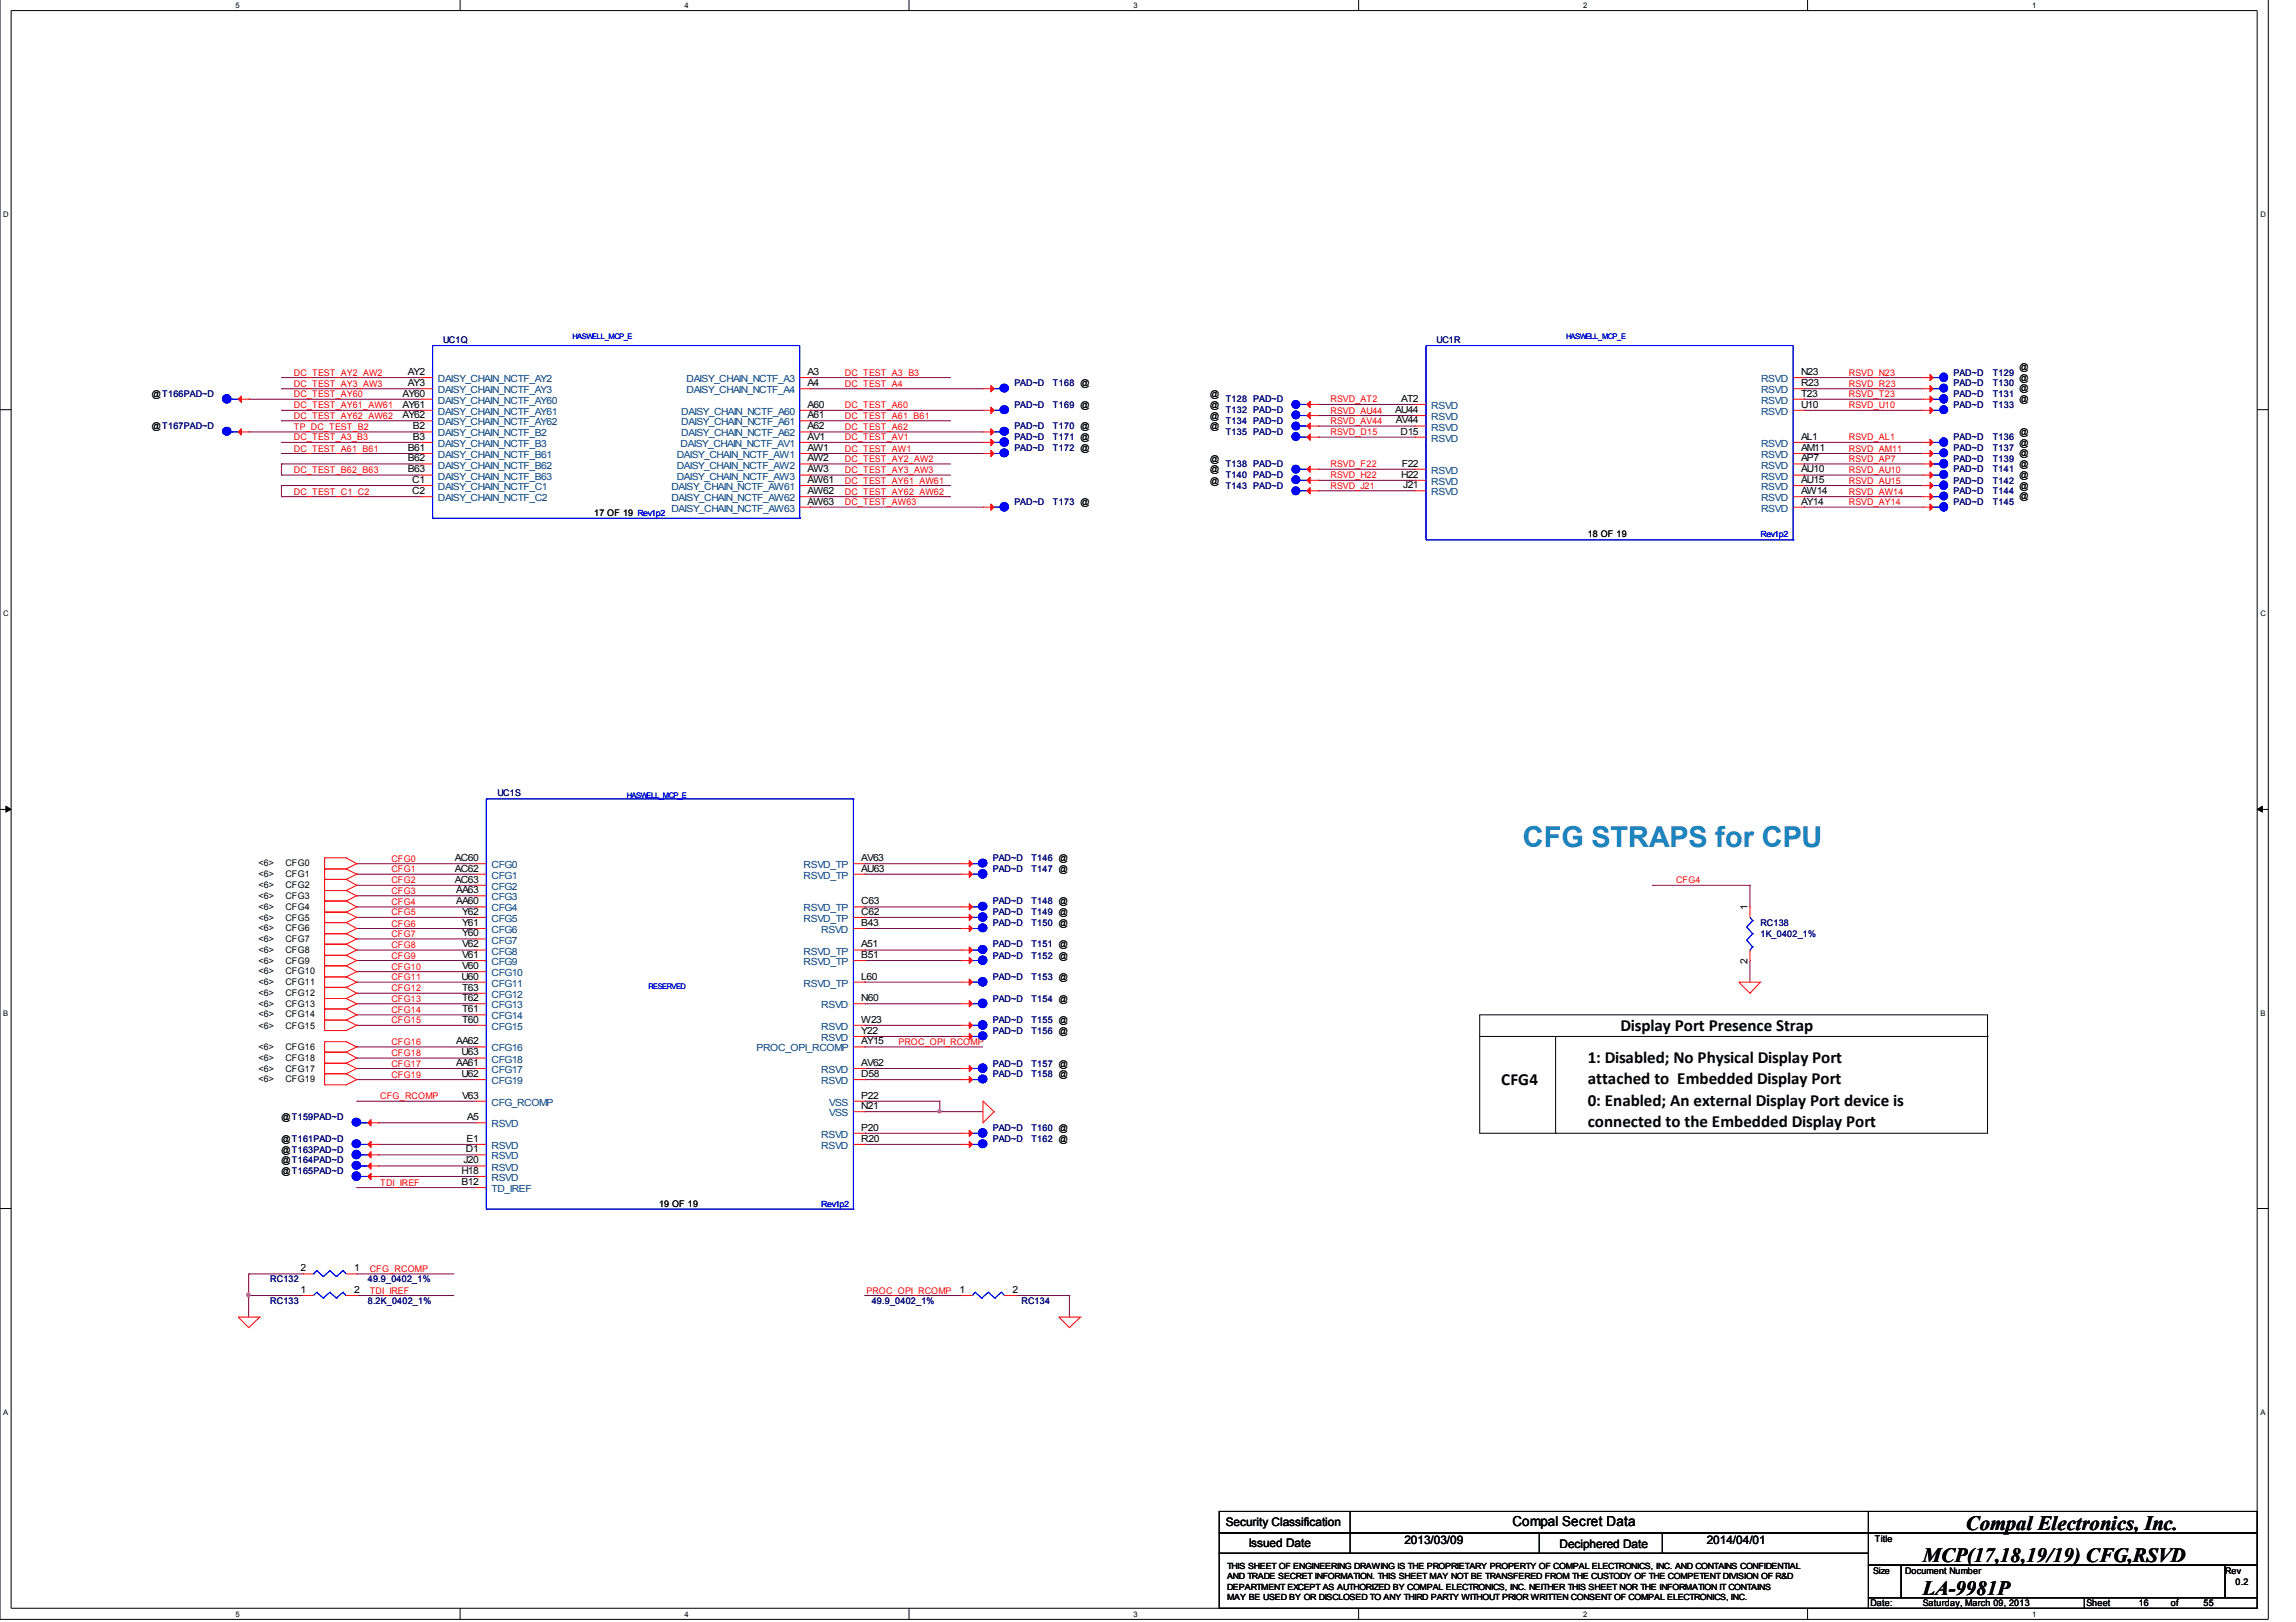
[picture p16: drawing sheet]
<svg xmlns="http://www.w3.org/2000/svg" width="297mm" height="210mm" viewBox="0 0 297 210" stroke-linecap="round" stroke-linejoin="round" font-family="sans-serif">
<defs><g id="words">
<text font-size="3.7" fill="#0080c0" x="197" y="109.6">CFG STRAPS for CPU</text>
<g font-size="2.6">
<text x="248.8" y="202.2">MCP(17,18,19/19) CFG,RSVD</text>
<text x="254.3" y="198">Compal Electronics, Inc.</text>
<text x="248.8" y="206.4">LA-9981P</text>
</g>
<g font-size="2.2">
<text x="205.4" y="137.6">1: Disabled; No Physical Display Port</text>
<text x="209.6" y="133.4">Display Port Presence Strap</text>
<text x="194.2" y="140.4">CFG4</text>
<text x="205.4" y="140.3">attached to Embedded Display Port</text>
<text x="205.4" y="143.2">0: Enabled; An external Display Port device is</text>
<text x="205.4" y="145.9">connected to the Embedded Display Port</text>
</g>
<text font-size="1.8" x="195.7" y="197.5">Compal Secret Data</text>
<g font-size="1.5">
<text x="158.6" y="197.5">Security Classification</text>
<text x="161.5" y="200.2">Issued Date</text>
<text x="181.7" y="199.8">2013/03/09</text>
<text x="201.8" y="200.3">Deciphered Date</text>
<text x="220.8" y="199.8">2014/04/01</text>
</g>
<g font-size="1.3">
<text x="52.1" y="52.8">AY61</text>
<text x="52.1" y="51.3">AY60</text>
<text x="52.7" y="50">AY3</text>
<text x="52.7" y="48.5">AY2</text>
<text x="104.5" y="52.8">A60</text>
<text x="104.5" y="50">A4</text>
<text x="104.5" y="48.5">A3</text>
<text x="180.5" y="53.4">AU44</text>
<text x="181.3" y="52">AT2</text>
<text x="233" y="52.8">U10</text>
<text x="233" y="50">R23</text>
<text x="233" y="48.5">N23</text>
<text x="233" y="51.3">T23</text>
<text x="52.1" y="54.1">AY62</text>
<text x="52.7" y="59.7">B62</text>
<text x="52.7" y="58.3">B61</text>
<text x="53.4" y="55.6">B2</text>
<text x="53.4" y="56.9">B3</text>
<text x="104.5" y="59.7">AW2</text>
<text x="104.5" y="55.6">A62</text>
<text x="104.5" y="56.9">AV1</text>
<text x="104.5" y="58.3">AW1</text>
<text x="104.5" y="54.1">A61</text>
<text x="180.6" y="54.8">AV44</text>
<text x="181.2" y="56.2">D15</text>
<text x="233" y="59.7">AP7</text>
<text x="233" y="56.9">AL1</text>
<text x="233" y="58.3">AM11</text>
<text x="52.7" y="61.1">B63</text>
<text x="53.3" y="63.9">C2</text>
<text x="53.3" y="62.5">C1</text>
<text x="104.5" y="63.9">AW62</text>
<text x="104.5" y="65.3">AW63</text>
<text x="104.5" y="62.5">AW61</text>
<text x="104.5" y="61.1">AW3</text>
<text x="181.3" y="61.8">H22</text>
<text x="181.4" y="60.4">F22</text>
<text x="181.5" y="63.2">J21</text>
<text x="233" y="61.1">AU10</text>
<text x="233" y="62.5">AU15</text>
<text x="233" y="63.9">AW14</text>
<text x="233" y="65.3">AY14</text>
<text x="58.8" y="112.8">AC62</text>
<text x="58.8" y="111.4">AC60</text>
<text x="111.4" y="112.8">AU63</text>
<text x="111.4" y="111.4">AV63</text>
<text x="58.8" y="114.2">AC63</text>
<text x="59" y="117">AA60</text>
<text x="59" y="115.6">AA63</text>
<text x="59.8" y="119.8">Y61</text>
<text x="59.8" y="118.4">Y62</text>
<text x="111.4" y="117">C63</text>
<text x="111.4" y="118.4">C62</text>
<text x="111.4" y="119.8">B43</text>
<text x="226.1" y="117.7" transform="rotate(-90 226.1 117.7)">1</text>
<text x="59.8" y="121.2">Y60</text>
<text x="59.8" y="125.4">V60</text>
<text x="59.8" y="124">V61</text>
<text x="59.8" y="122.6">V62</text>
<text x="111.4" y="124">B51</text>
<text x="111.4" y="122.6">A51</text>
<text x="226.1" y="124.7" transform="rotate(-90 226.1 124.7)">2</text>
<text x="59.7" y="126.8">U60</text>
<text x="59.8" y="128.2">T63</text>
<text x="59.8" y="129.6">T62</text>
<text x="59.8" y="131">T61</text>
<text x="111.4" y="126.8">L60</text>
<text x="111.4" y="129.6">N60</text>
<text x="59" y="137.9">AA61</text>
<text x="59" y="135.1">AA62</text>
<text x="59.7" y="136.6">U63</text>
<text x="59.8" y="132.3">T60</text>
<text x="111.4" y="133.8">Y22</text>
<text x="111.4" y="132.3">W23</text>
<text x="111.4" y="137.9">AV62</text>
<text x="111.4" y="135.1">AY15</text>
<text x="59.7" y="139.4">U62</text>
<text x="59.8" y="142.2">V63</text>
<text x="111.4" y="139.4">D58</text>
<text x="111.4" y="143.5">N21</text>
<text x="111.4" y="142.2">P22</text>
<text x="60.3" y="149.1">D1</text>
<text x="60.4" y="147.8">E1</text>
<text x="60.5" y="145">A5</text>
<text x="111.4" y="147.8">R20</text>
<text x="111.4" y="146.3">P20</text>
<text x="59.7" y="153.3">B12</text>
<text x="59.7" y="151.9">H18</text>
<text x="59.9" y="150.6">J20</text>
<text x="38.9" y="164.5">2</text>
<text x="38.9" y="167.3">1</text>
<text x="45.8" y="164.5">1</text>
<text x="45.8" y="167.3">2</text>
<text x="124.1" y="167.3">1</text>
<text x="131" y="167.3">2</text>
</g>
<g font-size="1.3" fill="#004080">
<text x="56.6" y="53.7">DAISY_CHAIN_NCTF_AY61</text>
<text x="56.6" y="50.9">DAISY_CHAIN_NCTF_AY3</text>
<text x="56.6" y="52.3">DAISY_CHAIN_NCTF_AY60</text>
<text x="56.6" y="49.5">DAISY_CHAIN_NCTF_AY2</text>
<text x="88.1" y="53.7">DAISY_CHAIN_NCTF_A60</text>
<text x="88.8" y="50.9">DAISY_CHAIN_NCTF_A4</text>
<text x="88.8" y="49.5">DAISY_CHAIN_NCTF_A3</text>
<text x="185.2" y="52.9">RSVD</text>
<text x="227.8" y="53.7">RSVD</text>
<text x="227.8" y="50.9">RSVD</text>
<text x="227.8" y="49.5">RSVD</text>
<text x="227.8" y="52.3">RSVD</text>
<text x="56.6" y="56.5">DAISY_CHAIN_NCTF_B2</text>
<text x="56.6" y="57.8">DAISY_CHAIN_NCTF_B3</text>
<text x="56.6" y="59.3">DAISY_CHAIN_NCTF_B61</text>
<text x="56.6" y="55">DAISY_CHAIN_NCTF_AY62</text>
<text x="87.5" y="59.3">DAISY_CHAIN_NCTF_AW1</text>
<text x="88.1" y="57.8">DAISY_CHAIN_NCTF_AV1</text>
<text x="88.1" y="56.5">DAISY_CHAIN_NCTF_A62</text>
<text x="88.1" y="55">DAISY_CHAIN_NCTF_A61</text>
<text x="185.2" y="57.2">RSVD</text>
<text x="185.2" y="55.7">RSVD</text>
<text x="185.2" y="54.4">RSVD</text>
<text x="227.8" y="57.8">RSVD</text>
<text x="227.8" y="59.3">RSVD</text>
<text x="56.6" y="64.9">DAISY_CHAIN_NCTF_C2</text>
<text x="56.6" y="63.4">DAISY_CHAIN_NCTF_C1</text>
<text x="56.6" y="62.1">DAISY_CHAIN_NCTF_B63</text>
<text x="56.6" y="60.6">DAISY_CHAIN_NCTF_B62</text>
<text x="86.9" y="64.9">DAISY_CHAIN_NCTF_AW62</text>
<text x="86.9" y="63.4">DAISY_CHAIN_NCTF_AW61</text>
<text x="87.5" y="62.1">DAISY_CHAIN_NCTF_AW3</text>
<text x="87.5" y="60.6">DAISY_CHAIN_NCTF_AW2</text>
<text x="185.2" y="64.1">RSVD</text>
<text x="185.2" y="62.8">RSVD</text>
<text x="185.2" y="61.3">RSVD</text>
<text x="227.8" y="60.6">RSVD</text>
<text x="227.8" y="62.1">RSVD</text>
<text x="227.8" y="63.4">RSVD</text>
<text x="227.8" y="64.9">RSVD</text>
<text x="86.9" y="66.2">DAISY_CHAIN_NCTF_AW63</text>
<text x="227.8" y="66.2">RSVD</text>
<text x="63.6" y="113.7">CFG1</text>
<text x="63.6" y="112.4">CFG0</text>
<text x="104" y="113.7">RSVD_TP</text>
<text x="104" y="112.4">RSVD_TP</text>
<text x="63.6" y="119.3">CFG5</text>
<text x="63.6" y="118">CFG4</text>
<text x="63.6" y="116.5">CFG3</text>
<text x="63.6" y="115.2">CFG2</text>
<text x="104" y="118">RSVD_TP</text>
<text x="104" y="119.3">RSVD_TP</text>
<text x="63.6" y="122.1">CFG7</text>
<text x="63.6" y="124.9">CFG9</text>
<text x="63.6" y="123.5">CFG8</text>
<text x="63.6" y="120.7">CFG6</text>
<text x="104" y="124.9">RSVD_TP</text>
<text x="104" y="123.5">RSVD_TP</text>
<text x="106.3" y="120.7">RSVD</text>
<text x="63.6" y="127.7">CFG11</text>
<text x="63.6" y="129.1">CFG12</text>
<text x="63.6" y="126.3">CFG10</text>
<text x="63.6" y="130.5">CFG13</text>
<text x="63.6" y="131.9">CFG14</text>
<text x="104" y="127.7">RSVD_TP</text>
<text x="106.3" y="130.5">RSVD</text>
<text x="63.6" y="137.5">CFG18</text>
<text x="63.6" y="136.1">CFG16</text>
<text x="63.6" y="133.3">CFG15</text>
<text x="97.9" y="136.1">PROC_OPI_RCOMP</text>
<text x="106.3" y="134.7">RSVD</text>
<text x="106.3" y="133.3">RSVD</text>
<text x="63.6" y="138.9">CFG17</text>
<text x="63.6" y="143.1">CFG_RCOMP</text>
<text x="63.6" y="140.3">CFG19</text>
<text x="106.3" y="140.3">RSVD</text>
<text x="106.3" y="138.9">RSVD</text>
<text x="107.3" y="143.1">VSS</text>
<text x="63.6" y="145.9">RSVD</text>
<text x="63.6" y="148.7">RSVD</text>
<text x="106.3" y="148.7">RSVD</text>
<text x="106.3" y="147.2">RSVD</text>
<text x="107.3" y="144.5">VSS</text>
<text x="63.6" y="154.3">TD_IREF</text>
<text x="63.6" y="150">RSVD</text>
<text x="63.6" y="151.5">RSVD</text>
<text x="63.6" y="152.8">RSVD</text>
</g>
<g font-size="1.2" fill="#000080">
<text x="57.3" y="44.4">UC1Q</text>
<text x="185.8" y="44.4">UC1R</text>
<text x="131.2" y="52.8">PAD~D</text>
<text x="131.2" y="50">PAD~D</text>
<text x="136.2" y="52.8">T169 @</text>
<text x="136.2" y="50">T168 @</text>
<text x="158.6" y="52.1">T128 PAD~D</text>
<text x="158.6" y="53.4">T132 PAD~D</text>
<text x="252.7" y="48.6">PAD~D</text>
<text x="252.7" y="52.8">PAD~D</text>
<text x="252.7" y="51.4">PAD~D</text>
<text x="252.7" y="50">PAD~D</text>
<text x="257.8" y="48.6">T129</text>
<text x="257.8" y="52.8">T133</text>
<text x="257.8" y="51.4">T131</text>
<text x="257.8" y="50">T130</text>
<text x="131.2" y="57">PAD~D</text>
<text x="131.2" y="55.6">PAD~D</text>
<text x="131.2" y="58.3">PAD~D</text>
<text x="136.2" y="57">T171 @</text>
<text x="136.2" y="55.6">T170 @</text>
<text x="136.2" y="58.3">T172 @</text>
<text x="158.6" y="54.9">T134 PAD~D</text>
<text x="158.6" y="56.2">T135 PAD~D</text>
<text x="252.7" y="59.8">PAD~D</text>
<text x="252.7" y="57">PAD~D</text>
<text x="252.7" y="58.3">PAD~D</text>
<text x="257.8" y="59.8">T139</text>
<text x="257.8" y="57">T136</text>
<text x="257.8" y="58.3">T137</text>
<text x="131.2" y="65.4">PAD~D</text>
<text x="136.2" y="65.4">T173 @</text>
<text x="158.6" y="61.8">T140 PAD~D</text>
<text x="158.6" y="63.3">T143 PAD~D</text>
<text x="158.6" y="60.5">T138 PAD~D</text>
<text x="252.7" y="63.9">PAD~D</text>
<text x="252.7" y="62.6">PAD~D</text>
<text x="252.7" y="65.4">PAD~D</text>
<text x="252.7" y="61.1">PAD~D</text>
<text x="257.8" y="63.9">T144</text>
<text x="257.8" y="62.6">T142</text>
<text x="257.8" y="65.4">T145</text>
<text x="257.8" y="61.1">T141</text>
<text x="64.3" y="103.1">UC1S</text>
<text x="128.4" y="111.4">PAD~D</text>
<text x="128.4" y="112.9">PAD~D</text>
<text x="133.4" y="111.4">T146 @</text>
<text x="133.4" y="112.9">T147 @</text>
<text x="128.4" y="119.8">PAD~D</text>
<text x="128.4" y="117">PAD~D</text>
<text x="128.4" y="118.5">PAD~D</text>
<text x="133.4" y="119.8">T150 @</text>
<text x="133.4" y="117">T148 @</text>
<text x="133.4" y="118.5">T149 @</text>
<text x="227.8" y="119.8">RC138</text>
<text x="128.4" y="124.1">PAD~D</text>
<text x="128.4" y="122.6">PAD~D</text>
<text x="133.4" y="124.1">T152 @</text>
<text x="133.4" y="122.6">T151 @</text>
<text x="227.8" y="121.3">1K_0402_1%</text>
<text x="128.4" y="129.6">PAD~D</text>
<text x="128.4" y="126.8">PAD~D</text>
<text x="133.4" y="129.6">T154 @</text>
<text x="133.4" y="126.8">T153 @</text>
<text x="128.4" y="132.4">PAD~D</text>
<text x="128.4" y="133.8">PAD~D</text>
<text x="133.4" y="132.4">T155 @</text>
<text x="133.4" y="133.8">T156 @</text>
<text x="128.4" y="138">PAD~D</text>
<text x="128.4" y="139.4">PAD~D</text>
<text x="133.4" y="138">T157 @</text>
<text x="133.4" y="139.4">T158 @</text>
<text x="128.4" y="146.4">PAD~D</text>
<text x="128.4" y="147.8">PAD~D</text>
<text x="133.4" y="146.4">T160 @</text>
<text x="133.4" y="147.8">T162 @</text>
<text x="35" y="166">RC132</text>
<text x="47.6" y="166">49.9_0402_1%</text>
<text x="35" y="168.8">RC133</text>
<text x="47.6" y="168.8">8.2K_0402_1%</text>
<text x="112.8" y="168.8">49.9_0402_1%</text>
<text x="132.2" y="168.8">RC134</text>
</g>
<g font-size="1.2">
<text x="261.3" y="47.9">@</text>
<text x="19.6" y="51.4">@T166PAD~D</text>
<text x="156.5" y="51.4">@</text>
<text x="156.5" y="52.8">@</text>
<text x="261.3" y="52.1">@</text>
<text x="261.3" y="50.6">@</text>
<text x="261.3" y="49.3">@</text>
<text x="19.6" y="55.6">@T167PAD~D</text>
<text x="156.5" y="54.2">@</text>
<text x="156.5" y="55.6">@</text>
<text x="156.5" y="59.8">@</text>
<text x="261.3" y="59">@</text>
<text x="261.3" y="56.2">@</text>
<text x="261.3" y="57.7">@</text>
<text x="156.5" y="61.1">@</text>
<text x="156.5" y="62.6">@</text>
<text x="261.3" y="63.3">@</text>
<text x="261.3" y="61.8">@</text>
<text x="261.3" y="64.6">@</text>
<text x="261.3" y="60.5">@</text>
<text x="76.9" y="66.7">17 OF 19 Rev1p2</text>
<text x="205.4" y="69.5">18 OF 19</text>
<text x="33.4" y="112.1">&lt;6&gt;</text>
<text x="33.4" y="113.6">&lt;6&gt;</text>
<text x="36.9" y="112.1">CFG0</text>
<text x="36.9" y="113.6">CFG1</text>
<text x="33.4" y="114.9">&lt;6&gt;</text>
<text x="33.4" y="116.3">&lt;6&gt;</text>
<text x="33.4" y="117.7">&lt;6&gt;</text>
<text x="33.4" y="119.1">&lt;6&gt;</text>
<text x="36.9" y="114.9">CFG2</text>
<text x="36.9" y="116.3">CFG3</text>
<text x="36.9" y="117.7">CFG4</text>
<text x="36.9" y="119.1">CFG5</text>
<text x="33.4" y="120.5">&lt;6&gt;</text>
<text x="33.4" y="121.9">&lt;6&gt;</text>
<text x="33.4" y="123.3">&lt;6&gt;</text>
<text x="33.4" y="124.7">&lt;6&gt;</text>
<text x="36.9" y="120.5">CFG6</text>
<text x="36.9" y="121.9">CFG7</text>
<text x="36.9" y="123.3">CFG8</text>
<text x="36.9" y="124.7">CFG9</text>
<text x="33.4" y="126.1">&lt;6&gt;</text>
<text x="33.4" y="127.5">&lt;6&gt;</text>
<text x="33.4" y="128.9">&lt;6&gt;</text>
<text x="33.4" y="130.3">&lt;6&gt;</text>
<text x="33.4" y="131.7">&lt;6&gt;</text>
<text x="36.9" y="126.1">CFG10</text>
<text x="36.9" y="127.5">CFG11</text>
<text x="36.9" y="128.9">CFG12</text>
<text x="36.9" y="130.3">CFG13</text>
<text x="36.9" y="131.7">CFG14</text>
<text x="33.4" y="133.1">&lt;6&gt;</text>
<text x="33.4" y="135.9">&lt;6&gt;</text>
<text x="33.4" y="137.3">&lt;6&gt;</text>
<text x="36.9" y="133.1">CFG15</text>
<text x="36.9" y="135.9">CFG16</text>
<text x="36.9" y="137.3">CFG18</text>
<text x="33.4" y="138.7">&lt;6&gt;</text>
<text x="33.4" y="140.1">&lt;6&gt;</text>
<text x="36.9" y="138.7">CFG17</text>
<text x="36.9" y="140.1">CFG19</text>
<text x="36.4" y="147.8">@T161PAD~D</text>
<text x="36.4" y="145">@T159PAD~D</text>
<text x="36.4" y="149.2">@T163PAD~D</text>
<text x="36.4" y="150.6">@T164PAD~D</text>
<text x="36.4" y="152">@T165PAD~D</text>
<text x="85.3" y="156.1">19 OF 19</text>
<text x="242.3" y="203.6">Size</text>
<text x="242.6" y="199.6">Title</text>
<text x="246.5" y="203.6">Document Number</text>
<text x="287.9" y="203.6">Rev</text>
<text x="242" y="207.9">Date:</text>
<text x="248.8" y="207.9">Saturday, March 09, 2013</text>
<text x="269.9" y="207.9">Sheet</text>
<text x="276.7" y="207.9">16</text>
<text x="280.8" y="207.9">of</text>
<text x="285.1" y="207.9">55</text>
<text x="289.2" y="205.1">0.2</text>
</g>
<g font-size="1.2" fill="#f00">
<text x="38" y="50.1">DC_TEST_AY3_AW3</text>
<text x="38" y="51.4">DC_TEST_AY60</text>
<text x="38" y="52.8">DC_TEST_AY61_AW61</text>
<text x="38" y="48.6">DC_TEST_AY2_AW2</text>
<text x="109.3" y="48.6">DC_TEST_A3_B3</text>
<text x="109.3" y="52.8">DC_TEST_A60</text>
<text x="109.3" y="50.1">DC_TEST_A4</text>
<text x="172.1" y="52.1">RSVD_AT2</text>
<text x="172.1" y="53.5">RSVD_AU44</text>
<text x="239.2" y="50.1">RSVD_R23</text>
<text x="239.2" y="52.8">RSVD_U10</text>
<text x="239.2" y="51.4">RSVD_T23</text>
<text x="239.2" y="48.6">RSVD_N23</text>
<text x="38" y="58.4">DC_TEST_A61_B61</text>
<text x="38" y="55.6">TP_DC_TEST_B2</text>
<text x="38" y="54.2">DC_TEST_AY62_AW62</text>
<text x="38" y="57">DC_TEST_A3_B3</text>
<text x="109.3" y="54.2">DC_TEST_A61_B61</text>
<text x="109.3" y="55.6">DC_TEST_A62</text>
<text x="109.3" y="57">DC_TEST_AV1</text>
<text x="109.3" y="58.4">DC_TEST_AW1</text>
<text x="109.3" y="59.8">DC_TEST_AY2_AW2</text>
<text x="172.1" y="54.9">RSVD_AV44</text>
<text x="172.1" y="56.3">RSVD_D15</text>
<text x="239.2" y="57">RSVD_AL1</text>
<text x="239.2" y="58.4">RSVD_AM11</text>
<text x="239.2" y="59.8">RSVD_AP7</text>
<text x="38" y="61.2">DC_TEST_B62_B63</text>
<text x="38" y="64">DC_TEST_C1_C2</text>
<text x="109.3" y="61.2">DC_TEST_AY3_AW3</text>
<text x="109.3" y="65.4">DC_TEST_AW63</text>
<text x="109.3" y="62.6">DC_TEST_AY61_AW61</text>
<text x="109.3" y="64">DC_TEST_AY62_AW62</text>
<text x="172.1" y="60.5">RSVD_F22</text>
<text x="172.1" y="63.3">RSVD_J21</text>
<text x="172.1" y="61.9">RSVD_H22</text>
<text x="239.2" y="65.4">RSVD_AY14</text>
<text x="239.2" y="61.2">RSVD_AU10</text>
<text x="239.2" y="62.6">RSVD_AU15</text>
<text x="239.2" y="64">RSVD_AW14</text>
<text x="50.6" y="111.5">CFG0</text>
<text x="50.6" y="112.9">CFG1</text>
<text x="50.6" y="114.3">CFG2</text>
<text x="50.6" y="117.1">CFG4</text>
<text x="50.6" y="118.5">CFG5</text>
<text x="50.6" y="119.9">CFG6</text>
<text x="50.6" y="115.7">CFG3</text>
<text x="216.8" y="114.3">CFG4</text>
<text x="50.6" y="121.3">CFG7</text>
<text x="50.6" y="122.7">CFG8</text>
<text x="50.6" y="124.1">CFG9</text>
<text x="50.6" y="125.5">CFG10</text>
<text x="50.6" y="126.8">CFG11</text>
<text x="50.6" y="128.3">CFG12</text>
<text x="50.6" y="129.6">CFG13</text>
<text x="50.6" y="131.1">CFG14</text>
<text x="50.6" y="135.2">CFG16</text>
<text x="50.6" y="136.7">CFG18</text>
<text x="50.6" y="132.4">CFG15</text>
<text x="116.2" y="135.2">PROC_OPI_RCOMP</text>
<text x="49.2" y="142.3">CFG_RCOMP</text>
<text x="50.6" y="139.5">CFG19</text>
<text x="50.6" y="138">CFG17</text>
<text x="49.2" y="153.4">TDI_IREF</text>
<text x="47.8" y="167.4">TDI_IREF</text>
<text x="47.8" y="164.6">CFG_RCOMP</text>
<text x="112.1" y="167.4">PROC_OPI_RCOMP</text>
</g>
<g font-size="1.1" fill="#00f">
<text x="227.8" y="69.5">Rev1p2</text>
<text x="106.3" y="156.1">Rev1p2</text>
</g>
<g font-size="1.1">
<text x="158.7" y="203">THIS SHEET OF ENGINEERING DRAWING IS THE PROPRIETARY PROPERTY OF COMPAL ELECTRONICS, INC. AND CONTAINS CONFIDENTIAL</text>
<text x="158.7" y="204.4">AND TRADE SECRET INFORMATION. THIS SHEET MAY NOT BE TRANSFERED FROM THE CUSTODY OF THE COMPETENT DIVISION OF R&amp;D</text>
<text x="158.7" y="205.8">DEPARTMENT EXCEPT AS AUTHORIZED BY COMPAL ELECTRONICS, INC. NEITHER THIS SHEET NOR THE INFORMATION IT CONTAINS</text>
<text x="158.7" y="207.1">MAY BE USED BY OR DISCLOSED TO ANY THIRD PARTY WITHOUT PRIOR WRITTEN CONSENT OF COMPAL ELECTRONICS, INC.</text>
</g>
<g font-size="1">
<text x="30.5" y="1">5</text>
<text x="88.6" y="1">4</text>
<text x="146.6" y="1">3</text>
<text x="204.8" y="1">2</text>
<text x="262.9" y="1">1</text>
<text x=".4" y="28">D</text>
<text x="292.4" y="28">D</text>
<text x=".4" y="79.7">C</text>
<text x="292.4" y="79.7">C</text>
<text x=".4" y="131.4">B</text>
<text x="292.4" y="131.4">B</text>
<text x=".4" y="183.1">A</text>
<text x="292.4" y="183.1">A</text>
<text x="30.5" y="209.2">5</text>
<text x="88.6" y="209.2">4</text>
<text x="146.6" y="209.2">3</text>
<text x="204.8" y="209.2">2</text>
<text x="262.9" y="209.2">1</text>
</g>
<g font-size="1" fill="#00f">
<text x="74.1" y="43.9">HASWELL_MCP_E</text>
<text x="202.6" y="43.9">HASWELL_MCP_E</text>
<text x="81.1" y="103.2">HASWELL_MCP_E</text>
<text x="83.9" y="127.9">RESERVED</text>
</g>
</g></defs>
<path d="M0 -.1v209.7h293.5v-209.7M1.4 1.4h290.6v206.7h-290.6z" fill="none" stroke="#000" stroke-width=".13"/>
<g fill="#fff">
<path d="M30.5 .2h.4v1h-.4z"/>
<path d="M30.5 208.4h.4v1h-.4z"/>
</g>
<path d="M59.5 -.1v1.5M59.5 208.1v1.5" fill="none" stroke="#000" stroke-width=".13"/>
<g fill="#fff">
<path d="M88.6 .2h.4v1h-.4z"/>
<path d="M88.6 208.4h.4v1h-.4z"/>
</g>
<path d="M117.6 -.1v1.5M117.6 208.1v1.5" fill="none" stroke="#000" stroke-width=".13"/>
<g fill="#fff">
<path d="M146.6 .2h.5v1h-.5z"/>
<path d="M146.6 208.4h.5v1h-.5z"/>
</g>
<path d="M175.8 -.1v1.5M175.8 208.1v1.5" fill="none" stroke="#000" stroke-width=".13"/>
<g fill="#fff">
<path d="M204.8 .2h.4v1h-.4z"/>
<path d="M204.8 208.4h.4v1h-.4z"/>
</g>
<path d="M233.8 -.1v1.5M233.8 208.1v1.5" fill="none" stroke="#000" stroke-width=".13"/>
<g fill="#fff">
<path d="M262.9 .2h.4v1h-.4z"/>
<path d="M262.9 208.4h.4v1h-.4z"/>
<path d="M.4 27.2h.5v1h-.5z"/>
<path d="M292.4 27.2h.5v1h-.5z"/>
<path d="M.4 78.8h.5v1.1h-.5z"/>
<path d="M292.4 78.8h.5v1.1h-.5z"/>
</g>
<path d="M0 53h1.4M292 53h1.5" fill="none" stroke="#000" stroke-width=".13"/>
<g fill="#fff">
<path d="M.4 130.6h.5v1h-.5z"/>
<path d="M292.4 130.6h.5v1h-.5z"/>
</g>
<path d="M0 104.7h1.4M292 104.7h1.5" fill="none" stroke="#000" stroke-width=".13"/>
<path d="M.8 104.3l.6 .4-.6 .4zM292 104.7l.7-.4v.8z" fill="#000" stroke="#000" stroke-width=".13"/>
<g fill="#fff">
<path d="M.4 182.2h.5v1h-.5z"/>
<path d="M292.4 182.2h.5v1h-.5z"/>
</g>
<g fill="none" stroke="#000" stroke-width=".13">
<path d="M191.4 131.3h65.7v15.4h-65.7zM191.4 134.1h65.7M201.3 134.1v12.6M257.1 134.1h.1M0 156.4h1.4M201.3 146.7h.1M292 156.4h1.5M157.7 195.6h84v2.8h-84zM157.7 198.4h84v2.6h-84zM174.7 198.4h.1M174.7 195.6v5.4M199.1 198.4v2.6"/>
<path d="M215.1 198.4v2.6M241.7 195.6h50.3v2.8h-50.3zM241.7 198.4h50.3v4.1h-50.3zM157.7 201h84v7.1h-84zM174.7 201h.1M199.1 201h.1M215.1 201h.1M241.7 202.5h4.3v4.3h-4.3zM241.7 206.8h28v1.3h-28zM246 202.5h41.9v4.3h-41.9zM269.7 206.8h22.3v1.3h-22.3zM287.9 202.5h4.1v4.3h-4.1z"/>
</g>
<g fill="none" stroke="#800040" stroke-width=".13">
<path d="M32.2 51.7h.1M32.2 55.9h.1M32.2 51.7h22.3M32.2 55.9h22.3M36.4 50.3h.1M36.4 58.7h.1M36.4 53.1h.1M36.4 54.5h.1M36.4 48.9h.1M36.4 57.2h.1M36.4 48.9h18.1M36.4 50.3h18.1"/>
<path d="M36.4 58.7h18.1M36.4 54.5h18.1M36.4 53.1h18.1M36.4 57.2h18.1M104.8 48.9h.1M104.8 54.5h.1M104.8 53.1h.1M104.8 55.9h.1M104.8 57.2h.1M104.8 58.7h.1M104.8 50.3h.1M104.8 48.9h18.2"/>
<path d="M104.8 50.3h22.4M104.8 58.7h22.4M104.8 54.5h18.2M104.8 53.1h22.4M104.8 55.9h22.4M104.8 57.2h22.4M170.5 55.1h.1M170.5 56.6h.1M170.5 52.3h.1M170.5 53.8h.1M170.5 55.1h12.5M170.5 56.6h12.5"/>
<path d="M170.5 52.3h12.5M170.5 53.8h12.5M233.3 50.3h.1M233.3 53.1h.1M233.3 51.7h.1M233.3 48.9h.1M233.3 57.2h.1M233.3 58.7h.1M233.3 48.9h15.5M233.3 50.3h15.5M233.3 58.7h15.5M233.3 51.7h15.5"/>
<path d="M233.3 53.1h15.5M233.3 57.2h15.5M36.4 60h.1M36.4 61.5h.1M36.4 62.8h.1M36.4 64.3h.1M36.4 61.5h18.1M36.4 60h18.1M36.4 62.8h18.1M36.4 60v1.5M36.4 62.8v1.5M36.4 64.3h18.1"/>
<path d="M104.8 61.5h.1M104.8 65.6h.1M104.8 62.8h.1M104.8 64.3h.1M104.8 60h.1M104.8 61.5h18.2M104.8 60h18.2M104.8 65.6h22.4M104.8 62.8h18.2M104.8 64.3h18.2M170.5 60.7h.1M170.5 63.5h.1"/>
<path d="M170.5 62.2h.1M170.5 60.7h12.5M170.5 63.5h12.5M170.5 62.2h12.5M233.3 65.6h.1M233.3 60h.1M233.3 61.5h.1M233.3 62.8h.1M233.3 64.3h.1M233.3 61.5h15.5M233.3 60h15.5M233.3 65.6h15.5"/>
<path d="M233.3 62.8h15.5M233.3 64.3h15.5M46.1 114.6h.1M46.1 111.8h.1M46.1 117.4h.1M46.1 118.7h.1M46.1 113.1h.1M46.1 115.9h.1M46.1 114.6h15.5M46.1 111.8h15.5M46.1 117.4h15.5M46.1 118.7h15.5"/>
<path d="M46.1 113.1h15.5M46.1 115.9h15.5M111.8 111.8h.1M111.8 113.1h.1M111.8 117.4h.1M111.8 118.7h.1M111.8 111.8h12.6M111.8 117.4h12.6M111.8 118.7h12.6M111.8 113.1h12.6M213.8 114.6h.1M213.8 114.6h12.6"/>
<path d="M226.4 114.6h.1M226.4 114.6v2.8M46.1 135.5h.1M46.1 139.7h.1M46.1 120.2h.1M46.1 121.5h.1M46.1 136.9h.1M46.1 138.3h.1M46.1 123h.1M46.1 124.3h.1M46.1 125.7h.1M46.1 127.1h.1"/>
<path d="M46.1 128.5h.1M46.1 129.9h.1M46.1 131.3h.1M46.1 132.7h.1M46.1 135.5h15.5M46.1 139.7h15.5M46.1 127.1h15.5M46.1 120.2h15.5M46.1 121.5h15.5M46.1 129.9h15.5M46.1 132.7h15.5M46.1 138.3h15.5"/>
<path d="M46.1 136.9h15.5M46.1 123h15.5M46.1 124.3h15.5M46.1 125.7h15.5M46.1 128.5h15.5M46.1 131.3h15.5M111.8 127.1h.1M111.8 129.9h.1M111.8 132.7h.1M111.8 134.1h.1M111.8 138.3h.1M111.8 139.7h.1"/>
<path d="M111.8 135.5h.1M111.8 120.2h.1M111.8 123h.1M111.8 124.3h.1M111.8 135.5h15.4M111.8 139.7h12.6M111.8 127.1h12.6M111.8 120.2h12.6M111.8 129.9h12.6M111.8 132.7h12.6M111.8 134.1h12.6M111.8 138.3h12.6"/>
<path d="M111.8 123h12.6M111.8 124.3h12.6M226.4 124.3h.1M226.4 124.3v2.8M46.1 153.7h.1M46.1 142.5h.1M46.1 153.7h15.5M46.1 142.5h15.5M48.9 145.3h.1M48.9 148.1h.1M48.9 149.5h.1M48.9 150.9h.1"/>
<path d="M48.9 152.2h.1M48.9 148.1h12.7M48.9 145.3h12.7M48.9 149.5h12.7M48.9 150.9h12.7M48.9 152.2h12.7M111.8 142.5h.1M111.8 143.9h.1M111.8 146.7h.1M111.8 148.1h.1M111.8 142.5h9.8M111.8 143.9h15.4"/>
<path d="M111.8 146.7h12.6M111.8 148.1h12.6M121.6 142.5h.1M121.6 143.9h.1M121.6 142.5v1.4M32.2 167.7h.1M32.2 164.9h.1M32.2 167.7h7M32.2 164.9v5.5M32.2 164.9h7M46.1 167.7h.1M46.1 164.9h.1"/>
<path d="M46.1 167.7h12.7M46.1 164.9h12.7M111.8 167.7h.1M111.8 167.7h12.6M131.4 167.7h.1M131.4 167.7h6.9M138.3 167.7h.1M138.3 167.7v2.7"/>
</g>
<g fill="#f0f" stroke="#f0f" stroke-width=".13">
<circle cx="121.5" cy="143.8" r=".21"/>
<circle cx="32.1" cy="167.6" r=".24"/>
</g>
<g fill="none" stroke="#f00" stroke-width=".13">
<path d="M30.8 51.7h1.4M30.8 55.9h1.4M32.2 51.7h.1M32.2 55.9h.1M54.5 55.9h.1M54.5 57.2h.1M54.5 58.7h.1M54.5 53.1h.1M54.5 54.5h.1M54.5 50.3h.1M54.5 51.7h.1M54.5 48.9h.1"/>
<path d="M54.5 48.9h1.5M54.5 51.7h1.5M54.5 53.1h1.5M54.5 57.2h1.5M54.5 50.3h1.5M54.5 55.9h1.5M54.5 58.7h1.5M54.5 54.5h1.5M103.5 48.9h1.3M103.5 53.1h1.3M103.5 57.2h1.3M103.5 50.3h1.3"/>
<path d="M103.5 55.9h1.3M103.5 58.7h1.3M103.5 54.5h1.3M104.8 55.9h.1M104.8 57.2h.1M104.8 58.7h.1M104.8 53.1h.1M104.8 54.5h.1M104.8 50.3h.1M104.8 48.9h.1M127.2 53.1h.1M127.2 57.2h.1"/>
<path d="M127.2 50.3h.1M127.2 55.9h.1M127.2 58.7h.1M127.2 53.1h1.4M127.2 57.2h1.4M127.2 50.3h1.4M127.2 55.9h1.4M127.2 58.7h1.4M169.1 55.1h1.4M169.1 56.6h1.4M169.1 52.3h1.4M169.1 53.8h1.4"/>
<path d="M170.5 55.1h.1M170.5 56.6h.1M170.5 52.3h.1M170.5 53.8h.1M183 56.6h.1M183 55.1h.1M183 53.8h.1M183 52.3h.1M183 55.1h1.5M183 56.6h1.5M183 52.3h1.5M183 53.8h1.5"/>
<path d="M232 48.9h1.3M232 51.7h1.3M232 53.1h1.3M232 57.2h1.3M232 50.3h1.3M232 58.7h1.3M233.3 53.1h.1M233.3 57.2h.1M233.3 58.7h.1M233.3 50.3h.1M233.3 48.9h.1M233.3 51.7h.1"/>
<path d="M248.8 48.9h.1M248.8 57.2h.1M248.8 53.1h.1M248.8 51.7h.1M248.8 50.3h.1M248.8 58.7h.1M248.8 48.9h1.3M248.8 51.7h1.3M248.8 53.1h1.3M248.8 57.2h1.3M248.8 50.3h1.3M248.8 58.7h1.3"/>
<path d="M54.5 64.3h.1M54.5 62.8h.1M54.5 61.5h.1M54.5 60h.1M54.5 60h1.5M54.5 64.3h1.5M54.5 62.8h1.5M54.5 61.5h1.5M103.5 60h1.3M103.5 64.3h1.3M103.5 62.8h1.3M103.5 65.6h1.3"/>
<path d="M103.5 61.5h1.3M104.8 64.3h.1M104.8 65.6h.1M104.8 62.8h.1M104.8 61.5h.1M104.8 60h.1M127.2 65.6h.1M127.2 65.6h1.4M169.1 62.2h1.4M169.1 63.5h1.4M169.1 60.7h1.4M170.5 62.2h.1"/>
<path d="M170.5 63.5h.1M170.5 60.7h.1M183 63.5h.1M183 62.2h.1M183 60.7h.1M183 62.2h1.5M183 63.5h1.5M183 60.7h1.5M232 60h1.3M232 64.3h1.3M232 62.8h1.3M232 65.6h1.3"/>
<path d="M232 61.5h1.3M233.3 60h.1M233.3 61.5h.1M233.3 62.8h.1M233.3 64.3h.1M233.3 65.6h.1M248.8 60h.1M248.8 64.3h.1M248.8 62.8h.1M248.8 65.6h.1M248.8 61.5h.1M248.8 60h1.3"/>
<path d="M248.8 64.3h1.3M248.8 62.8h1.3M248.8 65.6h1.3M248.8 61.5h1.3M42 111h.1M42 112.5h.1M42 113.8h.1M42 115.2h.1M42 116.6h.1M42 118h.1M42 119.4h.1M42 112.5h2.8"/>
<path d="M42 111h2.8M42 111v22.4M42 113.8h2.8M42 115.2h2.8M42 116.6h2.8M42 118h2.8M42 119.4h2.8M44.8 112.5h.1M44.8 111h.1M44.8 113.8h.1M44.8 115.2h.1M44.8 116.6h.1"/>
<path d="M44.8 118h.1M44.8 119.4h.1M44.8 111l1.3 .8M44.8 112.5l1.3 .6M44.8 113.8l1.3 .8M44.8 115.2l1.3 .7M44.8 116.6l1.3 .8M44.8 118l1.3 .7M44.8 119.4l1.3 .8M46.1 111.8h.1M46.1 113.1h.1M46.1 114.6h.1"/>
<path d="M46.1 115.9h.1M46.1 117.4h.1M46.1 118.7h.1M46.1 111.8l-1.3 .7M46.1 113.1l-1.3 .7M46.1 114.6l-1.3 .6M46.1 115.9l-1.3 .7M46.1 117.4l-1.3 .6M46.1 118.7l-1.3 .7M61.6 118.7h.1M61.6 117.4h.1M61.6 115.9h.1"/>
<path d="M61.6 114.6h.1M61.6 113.1h.1M61.6 111.8h.1M61.6 113.1h1.3M61.6 117.4h1.3M61.6 118.7h1.3M61.6 111.8h1.3M61.6 115.9h1.3M61.6 114.6h1.3M110.4 113.1h1.4M110.4 117.4h1.4M110.4 118.7h1.4"/>
<path d="M110.4 111.8h1.4M111.8 113.1h.1M111.8 117.4h.1M111.8 118.7h.1M111.8 111.8h.1M124.4 117.4h.1M124.4 111.8h.1M124.4 113.1h.1M124.4 118.7h.1M124.4 113.1h1.4M124.4 117.4h1.4M124.4 118.7h1.4"/>
<path d="M124.4 111.8h1.4M226.4 117.4h.1M226.4 117.4v1.3M42 120.8h.1M42 122.2h.1M42 123.6h.1M42 125h.1M42 126.4h.1M42 127.8h.1M42 129.2h.1M42 130.6h.1M42 132h.1"/>
<path d="M42 133.4h.1M42 134.8h.1M42 136.2h.1M42 137.6h.1M42 139h.1M42 134.8v5.6M42 120.8h2.8M42 122.2h2.8M42 123.6h2.8M42 125h2.8M42 126.4h2.8M42 127.8h2.8"/>
<path d="M42 129.2h2.8M42 130.6h2.8M42 132h2.8M42 133.4h2.8M42 136.2h2.8M42 134.8h2.8M42 137.6h2.8M42 139h2.8M44.8 120.8h.1M44.8 122.2h.1M44.8 123.6h.1M44.8 125h.1"/>
<path d="M44.8 126.4h.1M44.8 127.8h.1M44.8 129.2h.1M44.8 130.6h.1M44.8 132h.1M44.8 133.4h.1M44.8 136.2h.1M44.8 134.8h.1M44.8 137.6h.1M44.8 139h.1M44.8 120.8l1.3 .7M44.8 122.2l1.3 .8"/>
<path d="M44.8 123.6l1.3 .7M44.8 125l1.3 .7M44.8 126.4l1.3 .7M44.8 127.8l1.3 .7M44.8 129.2l1.3 .7M44.8 130.6l1.3 .7M44.8 132l1.3 .7M44.8 134.8l1.3 .7M44.8 136.2l1.3 .7M44.8 137.6l1.3 .7M44.8 139l1.3 .7M46.1 120.2h.1"/>
<path d="M46.1 121.5h.1M46.1 123h.1M46.1 124.3h.1M46.1 125.7h.1M46.1 127.1h.1M46.1 128.5h.1M46.1 129.9h.1M46.1 131.3h.1M46.1 132.7h.1M46.1 135.5h.1M46.1 136.9h.1M46.1 138.3h.1"/>
<path d="M46.1 139.7h.1M46.1 120.2l-1.3 .6M46.1 121.5l-1.3 .7M46.1 123l-1.3 .6M46.1 124.3l-1.3 .7M46.1 125.7l-1.3 .7M46.1 127.1l-1.3 .7M46.1 128.5l-1.3 .7M46.1 129.9l-1.3 .7M46.1 131.3l-1.3 .7M46.1 132.7l-1.3 .7M46.1 135.5l-1.3 .7"/>
<path d="M46.1 136.9l-1.3 .7M46.1 138.3l-1.3 .7M46.1 139.7l-1.3 .7M61.6 138.3h.1M61.6 136.9h.1M61.6 121.5h.1M61.6 127.1h.1M61.6 128.5h.1M61.6 125.7h.1M61.6 124.3h.1M61.6 123h.1M61.6 120.2h.1"/>
<path d="M61.6 139.7h.1M61.6 129.9h.1M61.6 135.5h.1M61.6 132.7h.1M61.6 131.3h.1M61.6 127.1h1.3M61.6 129.9h1.3M61.6 120.2h1.3M61.6 138.3h1.3M61.6 136.9h1.3M61.6 121.5h1.3M61.6 128.5h1.3"/>
<path d="M61.6 124.3h1.3M61.6 123h1.3M61.6 125.7h1.3M61.6 132.7h1.3M61.6 139.7h1.3M61.6 135.5h1.3M61.6 131.3h1.3M110.4 127.1h1.4M110.4 129.9h1.4M110.4 120.2h1.4M110.4 138.3h1.4M110.4 124.3h1.4"/>
<path d="M110.4 123h1.4M110.4 134.1h1.4M110.4 132.7h1.4M110.4 139.7h1.4M110.4 135.5h1.4M111.8 127.1h.1M111.8 124.3h.1M111.8 123h.1M111.8 120.2h.1M111.8 129.9h.1M111.8 134.1h.1M111.8 132.7h.1"/>
<path d="M111.8 139.7h.1M111.8 138.3h.1M111.8 135.5h.1M124.4 129.9h.1M124.4 120.2h.1M124.4 138.3h.1M124.4 139.7h.1M124.4 124.3h.1M124.4 127.1h.1M124.4 132.7h.1M124.4 134.1h.1M124.4 123h.1"/>
<path d="M124.4 127.1h1.4M124.4 129.9h1.4M124.4 120.2h1.4M124.4 138.3h1.4M124.4 124.3h1.4M124.4 123h1.4M124.4 134.1h1.4M124.4 132.7h1.4M124.4 139.7h1.4M225 127.1h.1M225 127.1h2.8M225 127.1l1.4 1.4"/>
<path d="M226.4 128.5h.1M226.4 124.3h.1M226.4 123v1.3M227.8 127.1h.1M227.8 127.1l-1.4 1.4M42 140.4h.1M42 140.4h2.8M44.8 140.4h.1M47.6 148.1h1.3M47.6 145.3h1.3M47.6 149.5h1.3M47.6 150.9h1.3"/>
<path d="M47.6 152.2h1.3M48.9 148.1h.1M48.9 150.9h.1M48.9 152.2h.1M48.9 145.3h.1M48.9 149.5h.1M61.6 145.3h.1M61.6 142.5h.1M61.6 153.7h.1M61.6 148.1h.1M61.6 149.5h.1M61.6 150.9h.1"/>
<path d="M61.6 152.2h.1M61.6 148.1h1.3M61.6 145.3h1.3M61.6 142.5h1.3M61.6 153.7h1.3M61.6 149.5h1.3M61.6 150.9h1.3M61.6 152.2h1.3M110.4 146.7h1.4M110.4 148.1h1.4M110.4 143.9h1.4M110.4 142.5h1.4"/>
<path d="M111.8 143.9h.1M111.8 142.5h.1M111.8 148.1h.1M111.8 146.7h.1M124.4 146.7h.1M124.4 148.1h.1M124.4 146.7h1.4M124.4 148.1h1.4M127.2 142.5h.1M127.2 145.3h.1M127.2 142.5v2.8M127.2 142.5l1.4 1.4"/>
<path d="M128.6 143.9h.1M128.6 143.9l-1.4 1.4M30.8 170.4h.1M30.8 170.4h2.8M30.8 170.4l1.4 1.4M32.2 171.8h.1M33.6 170.4h.1M33.6 170.4l-1.4 1.4M39.2 164.9h.1M39.2 167.7h.1M39.2 164.9h1.4M39.2 167.7h1.4"/>
<path d="M44.8 164.9h1.3M44.8 167.7h1.3M46.1 164.9h.1M46.1 167.7h.1M124.4 167.7h.1M124.4 167.7h1.4M130 167.7h1.4M131.4 167.7h.1M137 170.4h.1M137 170.4h2.8M137 170.4l1.3 1.4M138.3 171.8h.1"/>
<path d="M139.8 170.4h.1M139.8 170.4l-1.5 1.4"/>
</g>
<g fill="#00f" stroke="#00f" stroke-width=".13">
<circle cx="251.4" cy="48.8" r=".53"/>
<circle cx="127.1" cy="129.9" r=".55"/>
<circle cx="127.1" cy="146.6" r=".55"/>
<circle cx="127.1" cy="120.1" r=".53"/>
<circle cx="46.1" cy="148" r=".53"/>
<circle cx="29.3" cy="51.6" r=".55"/>
<circle cx="127.1" cy="138.2" r=".55"/>
<circle cx="251.4" cy="60" r=".53"/>
<circle cx="46.1" cy="150.8" r=".53"/>
<circle cx="127.1" cy="148" r=".53"/>
<circle cx="127.1" cy="117.3" r=".53"/>
<circle cx="129.9" cy="53" r=".53"/>
<circle cx="127.1" cy="139.6" r=".53"/>
<circle cx="251.5" cy="64.2" r=".51"/>
<circle cx="251.4" cy="62.8" r=".53"/>
<circle cx="127.1" cy="124.3" r=".55"/>
<circle cx="127.1" cy="127.1" r=".55"/>
<circle cx="127.1" cy="132.6" r=".55"/>
<circle cx="46.1" cy="152.2" r=".55"/>
<circle cx="127.1" cy="111.7" r=".53"/>
<circle cx="127.1" cy="134" r=".53"/>
<circle cx="167.6" cy="62.1" r=".51"/>
<circle cx="167.6" cy="55.1" r=".51"/>
<circle cx="129.9" cy="57.2" r=".55"/>
<circle cx="127.1" cy="113.1" r=".55"/>
<circle cx="167.6" cy="56.5" r=".51"/>
<circle cx="129.9" cy="50.2" r=".53"/>
<circle cx="29.4" cy="55.8" r=".53"/>
<circle cx="127.1" cy="122.9" r=".53"/>
<circle cx="251.4" cy="57.2" r=".53"/>
<circle cx="251.5" cy="53" r=".51"/>
<circle cx="129.9" cy="55.8" r=".53"/>
<circle cx="251.4" cy="51.6" r=".53"/>
<circle cx="251.4" cy="65.6" r=".53"/>
<circle cx="129.9" cy="58.6" r=".53"/>
<circle cx="46.1" cy="145.2" r=".53"/>
<circle cx="127.1" cy="118.7" r=".55"/>
<circle cx="167.6" cy="52.3" r=".51"/>
<circle cx="167.6" cy="53.7" r=".51"/>
<circle cx="129.9" cy="65.6" r=".55"/>
<circle cx="46.1" cy="149.4" r=".55"/>
<circle cx="251.5" cy="50.2" r=".51"/>
<circle cx="251.5" cy="61.4" r=".51"/>
<circle cx="167.6" cy="63.5" r=".51"/>
<circle cx="251.5" cy="58.6" r=".51"/>
<circle cx="167.6" cy="60.7" r=".51"/>
</g>
<g fill="none" stroke="#00f" stroke-width=".13">
<path d="M30 51.7h.1M30 55.9h.1M30 51.7h.8M30 55.9h.8M56 44.7h.1M56 44.7h47.5v22.4M56 44.7v22.4M128.6 53.1h.8M128.6 57.2h.8M128.6 50.3h.8M128.6 55.9h.8M128.6 58.7h.8"/>
<path d="M129.4 53.1h.1M129.4 57.2h.1M129.4 50.3h.1M129.4 55.9h.1M129.4 58.7h.1M168.2 55.1h.1M168.2 56.6h.1M168.2 52.3h.1M168.2 53.8h.1M168.2 55.1h.9M168.2 56.6h.9M168.2 52.3h.9"/>
<path d="M168.2 53.8h.9M184.5 44.7h.1M184.5 44.7h47.5v25.2M184.5 44.7v25.2M250.1 48.9h.9M250.1 51.7h.9M250.1 53.1h.9M250.1 57.2h.9M250.1 50.3h.9M250.1 58.7h.9M251 48.9h.1M251 57.2h.1"/>
<path d="M251 53.1h.1M251 51.7h.1M251 50.3h.1M251 58.7h.1M56 67.1h.1M56 67.1h47.5M103.5 67.1h.1M128.6 65.6h.8M129.4 65.6h.1M168.2 62.2h.1M168.2 63.5h.1M168.2 60.7h.1"/>
<path d="M168.2 62.2h.9M168.2 63.5h.9M168.2 60.7h.9M184.5 69.9h.1M184.5 69.9h47.5M232 69.9h.1M250.1 60h.9M250.1 64.3h.9M250.1 62.8h.9M250.1 65.6h.9M250.1 61.5h.9M251 60h.1"/>
<path d="M251 64.3h.1M251 62.8h.1M251 65.6h.1M251 61.5h.1M62.9 103.4h.1M62.9 103.4h47.5M62.9 103.4v53.1M110.4 103.4h.1M110.4 103.4v53.1M125.8 117.4h.8M125.8 111.8h.8M125.8 113.1h.8"/>
<path d="M125.8 118.7h.8M126.6 117.4h.1M126.6 111.8h.1M126.6 113.1h.1M126.6 118.7h.1M226 120h.1M226 120l.7 .8M226.4 118.7l.3 .4M226.7 119.1h.1M226.7 119.1l-.7 .9M125.8 129.9h.8M125.8 120.2h.8"/>
<path d="M125.8 138.3h.8M125.8 139.7h.8M125.8 124.3h.8M125.8 127.1h.8M125.8 132.7h.8M125.8 134.1h.8M125.8 123h.8M126.6 129.9h.1M126.6 120.2h.1M126.6 138.3h.1M126.6 139.7h.1M126.6 124.3h.1"/>
<path d="M126.6 127.1h.1M126.6 132.7h.1M126.6 134.1h.1M126.6 123h.1M226 121.7h.1M226 121.7l.7 .8M226.4 123h.1M226.7 120.8h.1M226.7 122.5h.1M226.7 120.8l-.7 .9M226.7 122.5l-.3 .5M46.7 148.1h.1"/>
<path d="M46.7 150.9h.1M46.7 152.2h.1M46.7 145.3h.1M46.7 149.5h.1M46.7 148.1h.9M46.7 150.9h.9M46.7 152.2h.9M46.7 145.3h.9M46.7 149.5h.9M62.9 156.5h.1M62.9 156.5h47.5M110.4 156.5h.1"/>
<path d="M125.8 146.7h.8M125.8 148.1h.8M126.6 146.7h.1M126.6 148.1h.1M40.6 164.9h.1M41 164.4h.1M41 167.2h.1M41 164.4l.8 .8M41 164.4l-.4 .5M41 167.2l-.4 .5M41 167.2l.8 .8M41.8 165.2h.1"/>
<path d="M41.8 168h.1M42.7 164.4h.1M42.7 167.2h.1M42.7 164.4l.8 .8M42.7 164.4l-.9 .8M42.7 167.2l-.9 .8M42.7 167.2l.8 .8M43.5 165.2h.1M43.5 168h.1M44.4 164.4h.1M44.4 167.2h.1M44.4 164.4l.4 .5"/>
<path d="M44.4 164.4l-.9 .8M44.4 167.2l-.9 .8M44.4 167.2l.4 .5M44.8 167.7h.1M126.2 167.2h.1M126.2 167.2l-.4 .5M126.2 167.2l.8 .8M127 168h.1M127.8 167.2h.1M127.8 167.2l-.8 .8M127.8 167.2l.9 .8M128.7 168h.1"/>
<path d="M129.5 167.2h.1M129.5 167.2l-.8 .8M129.5 167.2l.5 .5M130 167.7h.1"/>
</g>
<g fill="#f00" stroke="#f00" stroke-width=".13">
<path d="M249.7 48.4l.4 .5-.4 .4z"/>
<path d="M125.4 129.5l.4 .4-.4 .4z"/>
<path d="M125.4 146.2l.4 .5-.4 .4z"/>
<path d="M125.4 119.7l.4 .5-.4 .4z"/>
<path d="M47.6 148.1l.4-.4v.8z"/>
<path d="M31.2 51.2v.9l-.4-.4z"/>
<path d="M125.4 137.9l.4 .4-.4 .4z"/>
<path d="M249.7 59.6l.4 .4-.4 .5z"/>
<path d="M47.6 150.9l.4-.4v.8z"/>
<path d="M125.4 147.7l.4 .4-.4 .4z"/>
<path d="M125.4 116.9l.4 .5-.4 .4z"/>
<path d="M128.2 52.7l.4 .4-.4 .4z"/>
<path d="M125.4 139.3l.4 .4-.4 .4z"/>
<path d="M249.7 63.9l.4 .4-.4 .4z"/>
<path d="M249.7 62.4l.4 .4-.4 .5z"/>
<path d="M125.4 123.9l.4 .4-.4 .4z"/>
<path d="M125.4 126.7l.4 .4-.4 .4z"/>
<path d="M125.4 132.3l.4 .4-.4 .4z"/>
<path d="M47.6 152.2l.4-.4v.9z"/>
<path d="M125.4 111.4l.4 .4-.4 .4z"/>
<path d="M125.4 133.7l.4 .4-.4 .4z"/>
<path d="M169.5 61.7v.9l-.4-.4z"/>
<path d="M169.1 55.1l.4-.4v.9z"/>
<path d="M128.2 56.8l.4 .4-.4 .5z"/>
<path d="M125.4 112.7l.4 .4-.4 .5z"/>
<path d="M169.1 56.6l.4-.5v.9z"/>
<path d="M128.2 49.9l.4 .4-.4 .4z"/>
<path d="M31.2 55.5v.8l-.4-.4z"/>
<path d="M125.4 122.5l.4 .5-.4 .4z"/>
<path d="M249.7 56.8l.4 .4-.4 .5z"/>
<path d="M249.7 52.7l.4 .4-.4 .4z"/>
<path d="M128.2 55.5l.4 .4-.4 .4z"/>
<path d="M249.7 51.2l.4 .5-.4 .4z"/>
<path d="M249.7 65.2l.4 .4-.4 .5z"/>
<path d="M128.2 58.3l.4 .4-.4 .4z"/>
<path d="M48 144.9v.8l-.4-.4z"/>
<path d="M125.4 118.3l.4 .4-.4 .4z"/>
<path d="M169.1 52.3l.4-.4v.9z"/>
<path d="M169.1 53.8l.4-.4v.8z"/>
<path d="M128.2 65.2l.4 .4-.4 .5z"/>
<path d="M47.6 149.5l.4-.5v.9z"/>
<path d="M249.7 49.9l.4 .4-.4 .4z"/>
<path d="M249.7 61.1l.4 .4-.4 .4z"/>
<path d="M169.5 63.1v.8l-.4-.4z"/>
<path d="M249.7 58.3l.4 .4-.4 .4z"/>
<path d="M169.1 60.7l.4-.4v.8z"/>
</g>
<use href="#words"/>
</svg>
